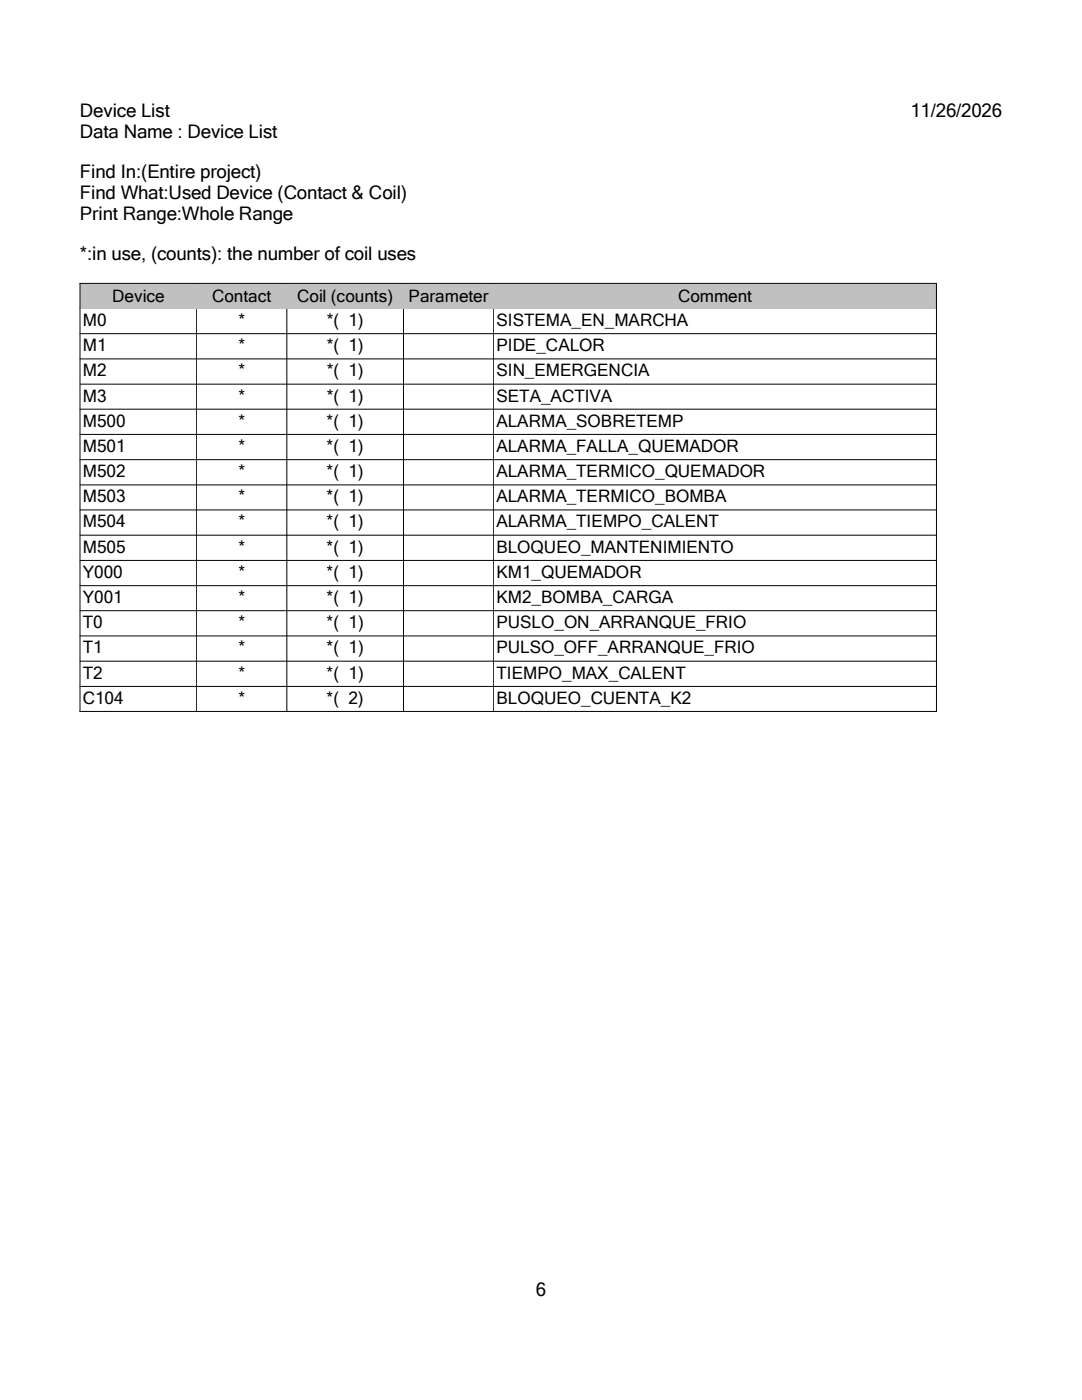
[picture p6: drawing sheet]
<svg xmlns="http://www.w3.org/2000/svg" width="216mm" height="279mm" viewBox="0 0 216 279" stroke-linecap="round" stroke-linejoin="round" font-family="sans-serif">
<defs><g id="words">
<g font-size="3.7">
<text x="16" y="23.4">Device List</text>
<text x="181.7" y="23.4">11/26/2026</text>
<text x="16" y="27.5">Data Name : Device List</text>
<text x="16" y="35.6">Find In:(Entire project)</text>
<text x="16" y="39.7">Find What:Used Device (Contact &amp; Coil)</text>
<text x="16" y="43.9">Print Range:Whole Range</text>
<text x="16" y="51.9">*:in use, (counts): the number of coil uses</text>
<text x="106.9" y="258.7">6</text>
</g>
<g font-size="3.4">
<text x="16.5" y="65">M0</text>
<text x="22.4" y="60.3">Device</text>
<text x="42.3" y="60.3">Contact</text>
<text x="47.6" y="65">*</text>
<text x="59.3" y="60.3">Coil (counts)</text>
<text x="65.2" y="65">*( 1)</text>
<text x="81.5" y="60.3">Parameter</text>
<text x="99" y="65">SISTEMA_EN_MARCHA</text>
<text x="135.3" y="60.3">Comment</text>
<text x="16.5" y="70.1">M1</text>
<text x="47.6" y="70.1">*</text>
<text x="65.2" y="70.1">*( 1)</text>
<text x="99" y="70.1">PIDE_CALOR</text>
<text x="16.5" y="75.1">M2</text>
<text x="47.6" y="75.1">*</text>
<text x="65.2" y="75.1">*( 1)</text>
<text x="99" y="75.1">SIN_EMERGENCIA</text>
<text x="16.5" y="80.1">M3</text>
<text x="47.6" y="80.1">*</text>
<text x="65.2" y="80.1">*( 1)</text>
<text x="99" y="80.1">SETA_ACTIVA</text>
<text x="16.5" y="85.1">M500</text>
<text x="47.6" y="85.1">*</text>
<text x="65.2" y="85.1">*( 1)</text>
<text x="99.1" y="85.1">ALARMA_SOBRETEMP</text>
<text x="16.5" y="90.2">M501</text>
<text x="16.5" y="95.2">M502</text>
<text x="47.6" y="90.2">*</text>
<text x="47.6" y="95.2">*</text>
<text x="65.2" y="90.2">*( 1)</text>
<text x="65.2" y="95.2">*( 1)</text>
<text x="99.1" y="90.2">ALARMA_FALLA_QUEMADOR</text>
<text x="99.1" y="95.2">ALARMA_TERMICO_QUEMADOR</text>
<text x="16.5" y="100.2">M503</text>
<text x="47.6" y="100.2">*</text>
<text x="65.2" y="100.2">*( 1)</text>
<text x="99.1" y="100.2">ALARMA_TERMICO_BOMBA</text>
<text x="16.5" y="105.2">M504</text>
<text x="47.6" y="105.2">*</text>
<text x="65.2" y="105.2">*( 1)</text>
<text x="99.1" y="105.2">ALARMA_TIEMPO_CALENT</text>
<text x="16.5" y="110.3">M505</text>
<text x="47.6" y="110.3">*</text>
<text x="65.2" y="110.3">*( 1)</text>
<text x="99.1" y="110.3">BLOQUEO_MANTENIMIENTO</text>
<text x="16.5" y="115.3">Y000</text>
<text x="47.6" y="115.3">*</text>
<text x="65.2" y="115.3">*( 1)</text>
<text x="99.1" y="115.3">KM1_QUEMADOR</text>
<text x="16.5" y="120.4">Y001</text>
<text x="16.5" y="125.3">T0</text>
<text x="47.6" y="120.4">*</text>
<text x="47.6" y="125.3">*</text>
<text x="65.2" y="120.4">*( 1)</text>
<text x="65.2" y="125.3">*( 1)</text>
<text x="99.1" y="120.4">KM2_BOMBA_CARGA</text>
<text x="99.1" y="125.3">PUSLO_ON_ARRANQUE_FRIO</text>
<text x="16.5" y="130.4">T1</text>
<text x="47.6" y="130.4">*</text>
<text x="65.2" y="130.4">*( 1)</text>
<text x="99.1" y="130.4">PULSO_OFF_ARRANQUE_FRIO</text>
<text x="16.5" y="135.4">T2</text>
<text x="47.6" y="135.4">*</text>
<text x="65.2" y="135.4">*( 1)</text>
<text x="99.1" y="135.4">TIEMPO_MAX_CALENT</text>
<text x="16.5" y="140.5">C104</text>
<text x="47.6" y="140.5">*</text>
<text x="65.2" y="140.5">*( 2)</text>
<text x="99.1" y="140.5">BLOQUEO_CUENTA_K2</text>
</g>
</g></defs>
<g fill="none" stroke="#000" stroke-width=".2">
<path d="M39.2 56.6v85.4M57.2 56.6v85.4M80.5 56.6v85.4M98.5 56.6v85.4M16 61.6h170.9M16 66.6h170.9M16 71.6h170.9M16 76.7h170.9M16 81.7h170.9M16 86.7h170.9M16 91.7h170.9M16 96.8h170.9"/>
<path d="M16 101.8h170.9M16 106.8h170.9M16 111.8h170.9M16 116.9h170.9M16 121.9h170.9M16 126.9h170.9M16 132h170.9M16 137h170.9"/>
</g>
<g fill="#c0c0c0">
<path d="M16 56.6h23.2v4.9h-23.2z"/>
<path d="M39.3 56.6h17.9v4.9h-17.9z"/>
<path d="M57.3 56.6h23.2v4.9h-23.2z"/>
<path d="M80.6 56.6h17.9v4.9h-17.9z"/>
<path d="M98.6 56.6h88.2v4.9h-88.2z"/>
</g>
<path d="M16 142v-85.4h170.9v85.4M16 142h170.9" fill="none" stroke="#000" stroke-width=".2"/>
<path d="M106.9 255.3h2.1v4.1h-2.1z" fill="#fff"/>
<use href="#words"/>
</svg>
